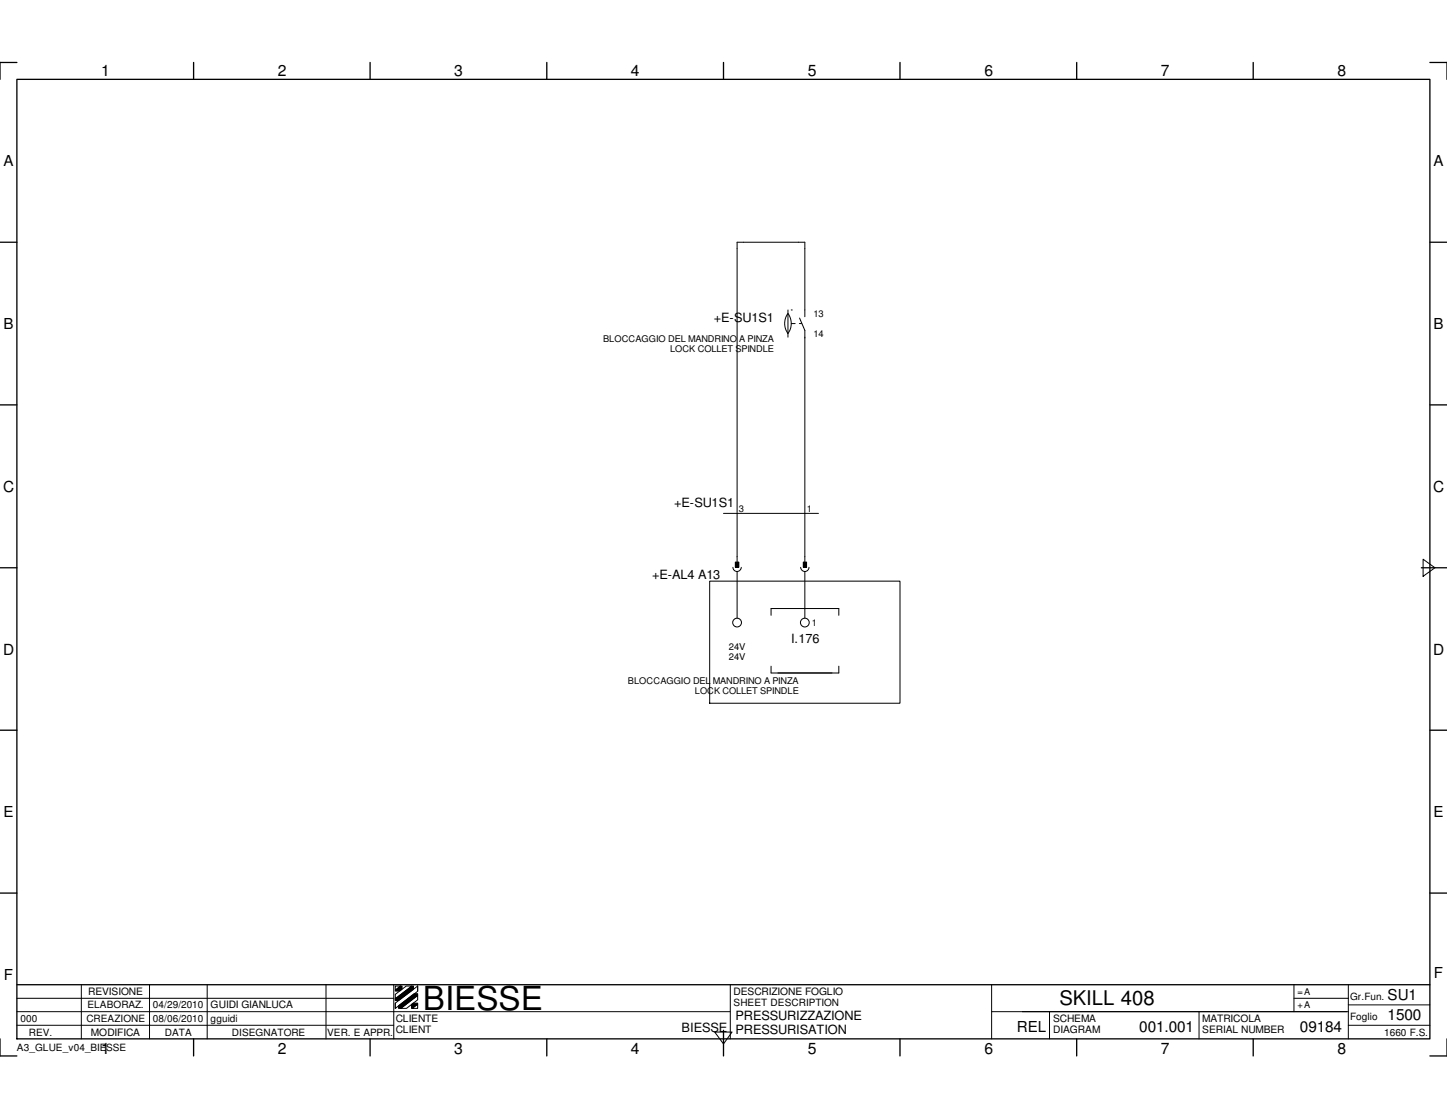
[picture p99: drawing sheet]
<svg xmlns="http://www.w3.org/2000/svg" width="279mm" height="216mm" viewBox="0 0 279 216" stroke-linecap="round" stroke-linejoin="round" font-family="sans-serif">
<defs><g id="words">
<text font-size="6.4" x="81.7" y="195.1">BIESSE</text>
<text font-size="3.9" x="204.6" y="194.1">SKILL 408</text>
<g font-size="3">
<text x="19.5" y="14.7">1</text>
<text x="53.6" y="14.7">2</text>
<text x="87.7" y="14.7">3</text>
<text x="121.8" y="14.7">4</text>
<text x="156" y="14.7">5</text>
<text x="190.1" y="14.7">6</text>
<text x="224.2" y="14.7">7</text>
<text x="258.2" y="14.7">8</text>
<text x=".6" y="95">C</text>
<text x="276.7" y="95">C</text>
<text x=".6" y="126.4">D</text>
<text x="276.7" y="126.4">D</text>
<text x="267.9" y="197">1500</text>
<text x="19.5" y="203.5">1</text>
<text x="53.6" y="203.5">2</text>
<text x="87.7" y="203.5">3</text>
<text x="121.8" y="203.5">4</text>
<text x="156" y="203.5">5</text>
<text x="190.1" y="203.5">6</text>
<text x="220" y="199.3">001.001</text>
<text x="224.2" y="203.5">7</text>
<text x="251" y="199.3">09184</text>
<text x="258.2" y="203.5">8</text>
</g>
<g font-size="2.9">
<text x=".7" y="32.1">A</text>
<text x="276.8" y="32.1">A</text>
<text x=".7" y="63.5">B</text>
<text x="276.8" y="63.5">B</text>
<text x=".7" y="157.9">E</text>
<text x="276.8" y="157.9">E</text>
<text x=".8" y="189.2">F</text>
<text x="276.9" y="188.9">F</text>
<text x="267.9" y="193.1">SU1</text>
<text x="196.3" y="199.3">REL</text>
</g>
<g font-size="2.5">
<text x="137.8" y="62.3">+E-SU1S1</text>
<text x="130.2" y="97.8">+E-SU1S1</text>
<text x="125.9" y="111.9">+E-AL4 A13</text>
<text x="152.7" y="124.2">I.176</text>
<text x="142" y="197">PRESSURIZZAZIONE</text>
<text x="131.6" y="199.3">BIESSE</text>
<text x="142" y="199.8">PRESSURISATION</text>
</g>
<g font-size="2">
<text x="17" y="192.1">REVISIONE</text>
<text x="40.6" y="194.7">GUIDI GIANLUCA</text>
<text x="76.4" y="197.4">CLIENTE</text>
<text x="141.6" y="192.1">DESCRIZIONE FOGLIO</text>
<text x="203.3" y="197.4">SCHEMA</text>
<text x="232.2" y="197.4">MATRICOLA</text>
<text x="17.6" y="200">MODIFICA</text>
<text x="76.4" y="199.6">CLIENT</text>
<text x="203.3" y="199.6">DIAGRAM</text>
<text x="232.2" y="199.6">SERIAL NUMBER</text>
</g>
<g font-size="1.9">
<text x="3.9" y="197.4">000</text>
<text x="16.7" y="197.4">CREAZIONE</text>
<text x="16.9" y="194.7">ELABORAZ.</text>
<text x="29.5" y="194.7">04/29/2010</text>
<text x="29.5" y="197.4">08/06/2010</text>
<text x="40.6" y="197.4">gguidi</text>
<text x="141.6" y="194.4">SHEET DESCRIPTION</text>
<text x="260.7" y="197">Foglio</text>
<text x="260.7" y="193.1">Gr.Fun.</text>
<text x="3.3" y="202.9">A3_GLUE_v04_BIESSE</text>
<text x="5.6" y="200">REV.</text>
<text x="31.8" y="200">DATA</text>
<text x="44.8" y="200">DISEGNATORE</text>
<text x="63.2" y="200">VER. E APPR.</text>
<text x="267.3" y="200">1660 F.S.</text>
</g>
<g font-size="1.8">
<text x="157.1" y="61.2">13</text>
<text x="157.1" y="65.1">14</text>
<text x="116.5" y="66.1">BLOCCAGGIO DEL MANDRINO A PINZA</text>
<text x="129.4" y="68.1">LOCK COLLET SPINDLE</text>
<text x="142.7" y="98.8">3</text>
<text x="155.8" y="98.8">1</text>
<text x="140.8" y="125.5">24V</text>
<text x="156.8" y="120.9">1</text>
<text x="140.8" y="127.5">24V</text>
<text x="121.2" y="132">BLOCCAGGIO DEL MANDRINO A PINZA</text>
<text x="134.2" y="134">LOCK COLLET SPINDLE</text>
<text x="250.5" y="192.1">=A</text>
<text x="250.5" y="194.7">+A</text>
</g>
</g></defs>
<g fill="none" stroke="#000" stroke-width=".25">
<path d="M3.3 15.3h272.8v185.3h-272.8zM3.3 12.1h-3.3v3.2M37.4 12.1v3.2M71.5 12.1v3.2M105.6 12.1v3.2M139.7 12.1v3.2M173.8 12.1v3.2M207.9 12.1v3.2M242 12.1v3.2M276.1 12.1h3.3v3.2M0 46.8h3.3M276.1 46.8h3.3"/>
<path d="M0 78.2h3.3M276.1 78.2h3.3M0 109.6h3.3M274.4 109.6h5M0 141h3.3M276.1 141h3.3M0 172.5h3.3M276.1 172.5h3.3M3.3 190.2h272.8M139.7 199v4.9M0 200.6v3.3h3.3M37.4 200.6v3.3"/>
<path d="M71.5 200.6v3.3M105.6 200.6v3.3M173.8 200.6v3.3M207.9 200.6v3.3M242 200.6v3.3M279.4 200.6v3.3h-3.3"/>
</g>
<g fill="none" stroke="#000" stroke-width=".19">
<path d="M152.1 59.9v5.2M152.8 59.9h.1M152.1 60.5a3.2 3.2 0 0 0 0 3.9M152.2 60.6a3.2 3.2 0 0 1-.1 3.8M154.4 61.4l1 2.4v44.7M155.4 61.2v-14.4h-13.1v61.7M139.7 99.1h18.3M137 112.2h36.8v23.6h-36.8zM141.5 109.6a.8 .8 0 0 0 .8 .8 .8 .8 0 0 0 .8-.8M142 108.5h.7v1.1h-.7zM142.3 110.4v9M148.9 118.8v-1.3h13.1v1.3"/>
<path d="M154.6 109.6a.8 .8 0 0 0 .8 .8 .8 .8 0 0 0 .8-.8M155.1 108.5h.6v1.1h-.6zM155.4 110.4v9M274.8 108l2.3 1.6-2.3 1.7zM148.9 128.7v1.3h13.1v-1.3M3.3 195.4h137.7M3.3 198h72.7M3.3 192.8h72.7M15.7 190.2v10.4M28.9 190.2v10.4M40 190.2v10.4M62.9 190.2v10.4"/>
<path d="M76 190.2v10.4M76.3 192.9l3.2-2.5h.3v.7l-2.8 2.1h-.7zM76.3 191.2l1-.8h.3v.6l-.4 .4h-.9zM76.3 193.7l4.3-3.3v1l-4.3 3.3zM76.3 192l2.1-1.6h1.1l-3.2 2.5zM76.3 190.4h1l-1 .8zM76.3 192.9v.4M76.3 193.7v1M77 194.2l3-2.3h.6v.3l-3.2 2.5h-.4zM77.4 194.7l3.2-2.5v.9l-2.1 1.6zM79.5 194l.3-.3h.8v.2l-1 .8h-.1zM79.6 194.7l1-.8v.8z"/>
<path d="M80.6 190.4v1M138 199.3h3.4l-1.7 2.3zM141 190.2v10.4M191.5 195.4h68.8M191.5 190.2v10.4M202.6 195.4v5.2M231.5 195.4v5.2M249.9 192.8h10.4M249.9 190.2v5.2M260.3 190.2v10.4M260.3 198h15.8M260.3 194.1h15.8"/>
<circle cx="142.3" cy="120.2" r=".85"/>
<circle cx="155.4" cy="120.2" r=".85"/>
</g>
<g fill="#000">
<path d="M142 108.5h.7v1.1h-.7z" fill-rule="evenodd"/>
<path d="M155.1 108.5h.6v1.1h-.6z" fill-rule="evenodd"/>
<path d="M76.3 191.2l1-.8h.3v.6l-.4 .4h-.9z" fill-rule="evenodd"/>
<path d="M77 194.2l3-2.3h.6v.3l-3.2 2.5h-.4z" fill-rule="evenodd"/>
<path d="M76.3 192.9l3.2-2.5h.3v.7l-2.8 2.1h-.7z" fill-rule="evenodd"/>
<path d="M79.5 194l.3-.3h.8v.2l-1 .8h-.1z" fill-rule="evenodd"/>
</g>
<path d="M152.8 62.5h2" fill="none" stroke="#000" stroke-width=".19" stroke-dasharray=".8 .8"/>
<use href="#words"/>
</svg>
